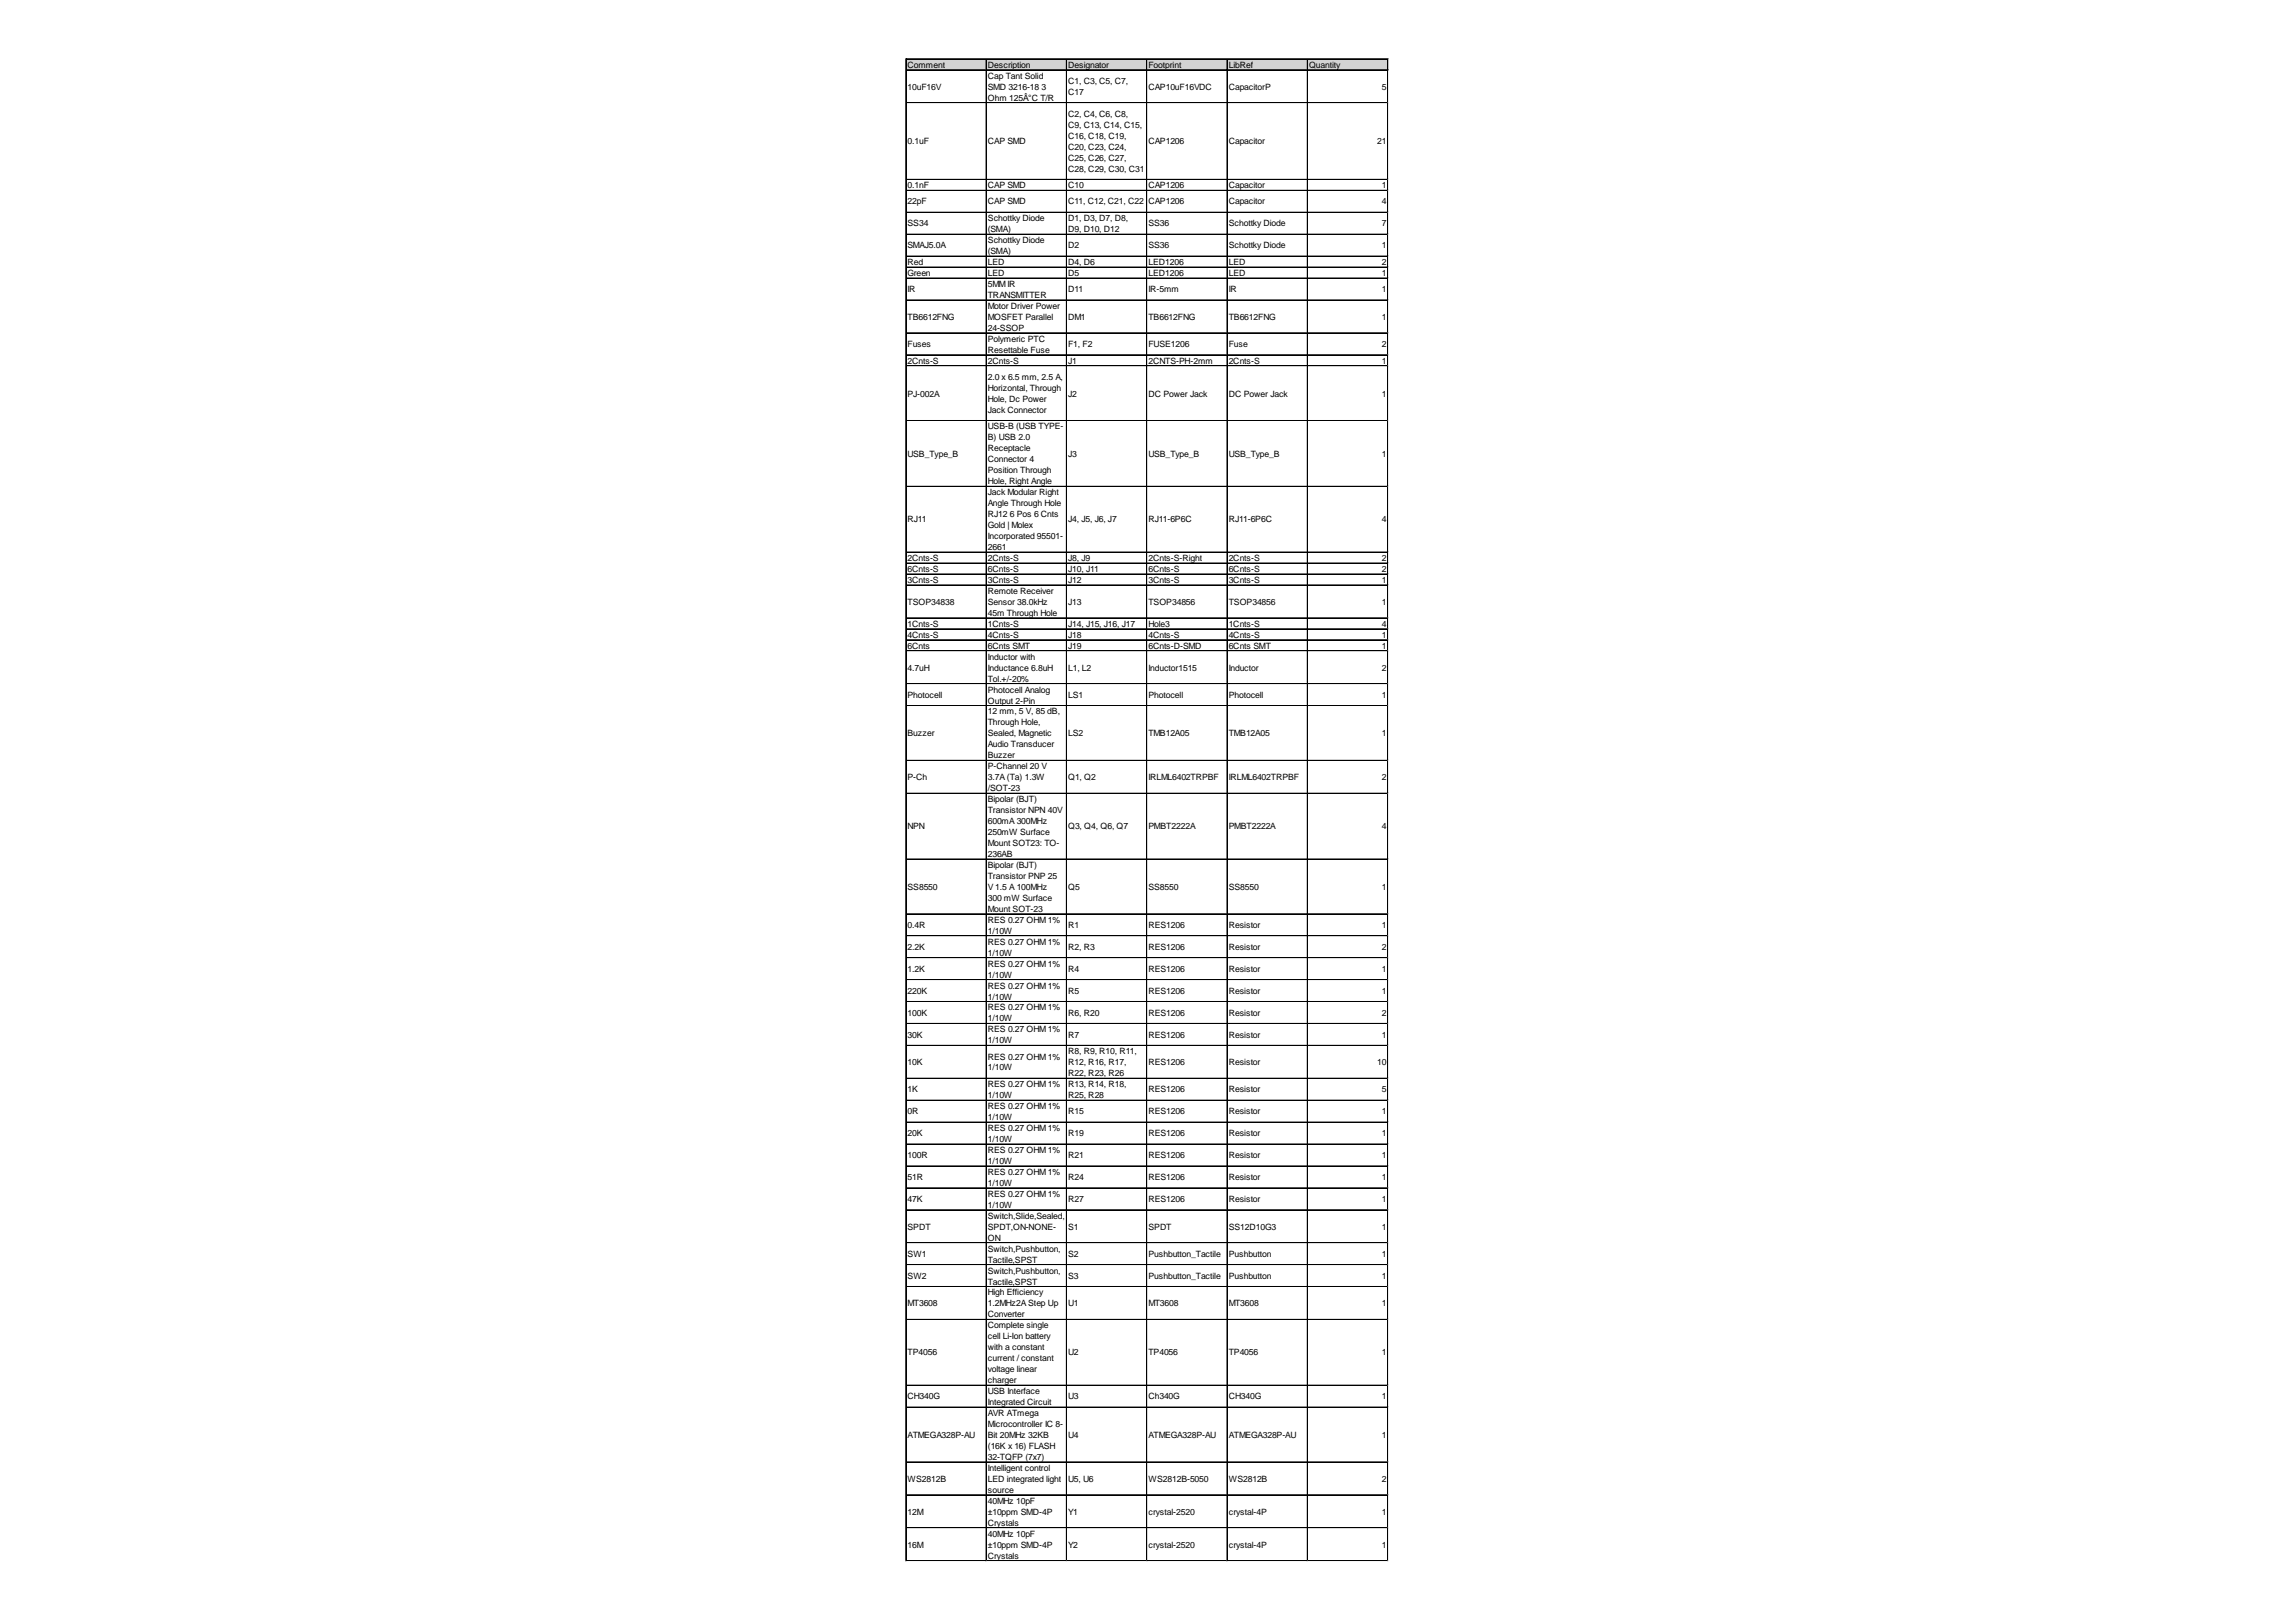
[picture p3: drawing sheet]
<svg xmlns="http://www.w3.org/2000/svg" width="297mm" height="210mm" viewBox="0 0 297 210" stroke-linecap="round" stroke-linejoin="round" font-family="sans-serif">
<defs><g id="words">
<g font-size="1.1">
<text x="117.4" y="8.8">Comment</text>
<text x="117.4" y="11.6">10uF16V</text>
<text x="127.8" y="8.8">Description</text>
<text x="127.8" y="10.2">Cap Tant Solid</text>
<text x="127.8" y="11.6">SMD 3216-18</text>
<text x="134.7" y="11.6">3</text>
<text x="138.2" y="8.8">Designator</text>
<text x="138.2" y="10.9">C1, C3, C5, C7,</text>
<text x="148.6" y="8.8">Footprint</text>
<text x="148.6" y="11.6">CAP10uF16VDC</text>
<text x="159" y="8.8">LibRef</text>
<text x="159" y="11.6">CapacitorP</text>
<text x="169.4" y="8.8">Quantity</text>
<text x="178.8" y="11.6">5</text>
<text x="127.8" y="13">Ohm 125Â°C T/R</text>
<text x="138.2" y="12.3">C17</text>
<text x="138.2" y="15.1">C2, C4, C6, C8,</text>
<text x="138.2" y="16.5">C9, C13, C14, C15,</text>
<text x="138.2" y="17.9">C16, C18, C19,</text>
<text x="117.4" y="18.7">0.1uF</text>
<text x="127.8" y="18.7">CAP SMD</text>
<text x="138.2" y="19.4">C20, C23, C24,</text>
<text x="138.2" y="20.8">C25, C26, C27,</text>
<text x="138.2" y="22.2">C28, C29, C30, C31</text>
<text x="148.6" y="18.7">CAP1206</text>
<text x="159" y="18.7">Capacitor</text>
<text x="178.2" y="18.7">21</text>
<text x="117.4" y="24.4">0.1nF</text>
<text x="117.4" y="26.5">22pF</text>
<text x="117.4" y="29.3">SS34</text>
<text x="127.8" y="24.4">CAP SMD</text>
<text x="127.8" y="26.5">CAP SMD</text>
<text x="127.8" y="28.6">Schottky Diode</text>
<text x="138.2" y="24.4">C10</text>
<text x="138.2" y="26.5">C11, C12, C21, C22</text>
<text x="138.2" y="28.6">D1, D3, D7, D8,</text>
<text x="148.6" y="24.4">CAP1206</text>
<text x="148.6" y="26.5">CAP1206</text>
<text x="148.6" y="29.3">SS36</text>
<text x="159" y="24.4">Capacitor</text>
<text x="159" y="26.5">Capacitor</text>
<text x="159" y="29.3">Schottky Diode</text>
<text x="178.8" y="24.4">1</text>
<text x="178.8" y="26.5">4</text>
<text x="178.8" y="29.3">7</text>
<text x="117.4" y="32.1">SMAJ5.0A</text>
<text x="117.4" y="34.3">Red</text>
<text x="117.4" y="35.7">Green</text>
<text x="127.8" y="30">(SMA)</text>
<text x="127.8" y="31.5">Schottky Diode</text>
<text x="127.8" y="32.9">(SMA)</text>
<text x="127.8" y="34.3">LED</text>
<text x="127.8" y="35.7">LED</text>
<text x="138.2" y="30">D9, D10, D12</text>
<text x="138.2" y="32.1">D2</text>
<text x="138.2" y="34.3">D4, D6</text>
<text x="138.2" y="35.7">D5</text>
<text x="148.6" y="32.1">SS36</text>
<text x="148.6" y="34.3">LED1206</text>
<text x="148.6" y="35.7">LED1206</text>
<text x="159" y="32.1">Schottky Diode</text>
<text x="159" y="34.3">LED</text>
<text x="159" y="35.7">LED</text>
<text x="178.8" y="32.1">1</text>
<text x="178.8" y="34.3">2</text>
<text x="178.8" y="35.7">1</text>
<text x="117.4" y="37.8">IR</text>
<text x="117.4" y="41.4">TB6612FNG</text>
<text x="127.8" y="37.1">5MMIR</text>
<text x="127.8" y="38.6">TRANSMITTER</text>
<text x="127.8" y="40">Motor Driver Power</text>
<text x="127.8" y="41.4">MOSFET Parallel</text>
<text x="138.2" y="37.8">D11</text>
<text x="138.2" y="41.4">DM1</text>
<text x="148.6" y="37.8">IR-5mm</text>
<text x="148.6" y="41.4">TB6612FNG</text>
<text x="159" y="37.8">IR</text>
<text x="159" y="41.4">TB6612FNG</text>
<text x="178.8" y="37.8">1</text>
<text x="178.8" y="41.4">1</text>
<text x="117.4" y="44.9">Fuses</text>
<text x="117.4" y="47.1">2Cnts-S</text>
<text x="127.8" y="42.8">24-SSOP</text>
<text x="127.8" y="44.2">Polymeric PTC</text>
<text x="127.8" y="45.6">Resettable Fuse</text>
<text x="127.8" y="47.1">2Cnts-S</text>
<text x="138.2" y="44.9">F1, F2</text>
<text x="138.2" y="47.1">J1</text>
<text x="148.6" y="44.9">FUSE1206</text>
<text x="148.6" y="47.1">2CNTS-PH-2mm</text>
<text x="159" y="44.9">Fuse</text>
<text x="159" y="47.1">2Cnts-S</text>
<text x="178.8" y="44.9">2</text>
<text x="178.8" y="47.1">1</text>
<text x="117.4" y="51.3">PJ-002A</text>
<text x="127.8" y="49.2">2.0 x 6.5 mm, 2.5 A,</text>
<text x="127.8" y="50.6">Horizontal, Through</text>
<text x="127.8" y="52">Hole, Dc Power</text>
<text x="127.8" y="53.4">Jack Connector</text>
<text x="138.2" y="51.3">J2</text>
<text x="148.6" y="51.3">DC Power Jack</text>
<text x="159" y="51.3">DC Power Jack</text>
<text x="178.8" y="51.3">1</text>
<text x="117.4" y="59.1">USB_Type_B</text>
<text x="127.8" y="55.6">USB-B (USB TYPE-</text>
<text x="127.8" y="57">B) USB 2.0</text>
<text x="127.8" y="58.4">Receptacle</text>
<text x="127.8" y="59.8">Connector 4</text>
<text x="138.2" y="59.1">J3</text>
<text x="148.6" y="59.1">USB_Type_B</text>
<text x="159" y="59.1">USB_Type_B</text>
<text x="178.8" y="59.1">1</text>
<text x="127.8" y="61.3">Position Through</text>
<text x="127.8" y="62.7">Hole, Right Angle</text>
<text x="127.8" y="64.1">Jack Modular Right</text>
<text x="127.8" y="65.5">Angle Through Hole</text>
<text x="117.4" y="67.6">RJ11</text>
<text x="127.8" y="66.9">RJ12</text>
<text x="127.8" y="68.3">Gold | Molex</text>
<text x="127.8" y="69.8">Incorporated 95501-</text>
<text x="127.8" y="71.2">2661</text>
<text x="130.6" y="66.9">6 Pos 6 Cnts</text>
<text x="138.2" y="67.6">J4, J5, J6, J7</text>
<text x="148.6" y="67.6">RJ11-6P6C</text>
<text x="159" y="67.6">RJ11-6P6C</text>
<text x="178.8" y="67.6">4</text>
<text x="117.4" y="72.6">2Cnts-S</text>
<text x="117.4" y="74">6Cnts-S</text>
<text x="117.4" y="75.4">3Cnts-S</text>
<text x="127.8" y="72.6">2Cnts-S</text>
<text x="127.8" y="74">6Cnts-S</text>
<text x="127.8" y="75.4">3Cnts-S</text>
<text x="127.8" y="76.9">Remote Receiver</text>
<text x="138.2" y="72.6">J8, J9</text>
<text x="138.2" y="74">J10, J11</text>
<text x="138.2" y="75.4">J12</text>
<text x="148.6" y="72.6">2Cnts-S-Right</text>
<text x="148.6" y="74">6Cnts-S</text>
<text x="148.6" y="75.4">3Cnts-S</text>
<text x="159" y="72.6">2Cnts-S</text>
<text x="159" y="74">6Cnts-S</text>
<text x="159" y="75.4">3Cnts-S</text>
<text x="178.8" y="72.6">2</text>
<text x="178.8" y="74">2</text>
<text x="178.8" y="75.4">1</text>
<text x="117.4" y="78.3">TSOP34838</text>
<text x="117.4" y="81.1">1Cnts-S</text>
<text x="117.4" y="82.5">4Cnts-S</text>
<text x="117.4" y="84">6Cnts</text>
<text x="127.8" y="78.3">Sensor 38.0kHz</text>
<text x="127.8" y="79.7">45m Through Hole</text>
<text x="127.8" y="81.1">1Cnts-S</text>
<text x="127.8" y="82.5">4Cnts-S</text>
<text x="127.8" y="84">6Cnts SMT</text>
<text x="138.2" y="78.3">J13</text>
<text x="138.2" y="81.1">J14, J15, J16, J17</text>
<text x="138.2" y="82.5">J18</text>
<text x="138.2" y="84">J19</text>
<text x="148.6" y="78.3">TSOP34856</text>
<text x="148.6" y="81.1">Hole3</text>
<text x="148.6" y="82.5">4Cnts-S</text>
<text x="148.6" y="84">6Cnts-D-SMD</text>
<text x="159" y="78.3">TSOP34856</text>
<text x="159" y="81.1">1Cnts-S</text>
<text x="159" y="82.5">4Cnts-S</text>
<text x="159" y="84">6Cnts SMT</text>
<text x="178.8" y="78.3">1</text>
<text x="178.8" y="81.1">4</text>
<text x="178.8" y="82.5">1</text>
<text x="178.8" y="84">1</text>
<text x="117.4" y="86.8">4.7uH</text>
<text x="127.8" y="85.4">Inductor with</text>
<text x="127.8" y="86.8">Inductance 6.8uH</text>
<text x="127.8" y="88.2">Tol.+/-20%</text>
<text x="127.8" y="89.6">Photocell Analog</text>
<text x="138.2" y="86.8">L1, L2</text>
<text x="148.6" y="86.8">Inductor1515</text>
<text x="159" y="86.8">Inductor</text>
<text x="178.8" y="86.8">2</text>
<text x="117.4" y="90.3">Photocell</text>
<text x="117.4" y="95.3">Buzzer</text>
<text x="127.8" y="91">Output 2-Pin</text>
<text x="127.8" y="92.5">12 mm, 5 V, 85 dB,</text>
<text x="127.8" y="93.9">Through Hole,</text>
<text x="127.8" y="95.3">Sealed, Magnetic</text>
<text x="138.2" y="90.3">LS1</text>
<text x="138.2" y="95.3">LS2</text>
<text x="148.6" y="90.3">Photocell</text>
<text x="148.6" y="95.3">TMB12A05</text>
<text x="159" y="90.3">Photocell</text>
<text x="159" y="95.3">TMB12A05</text>
<text x="178.8" y="90.3">1</text>
<text x="178.8" y="95.3">1</text>
<text x="117.4" y="101">P-Ch</text>
<text x="127.8" y="96.7">Audio Transducer</text>
<text x="127.8" y="98.1">Buzzer</text>
<text x="127.8" y="99.6">P-Channel 20 V</text>
<text x="127.8" y="101">3.7A (Ta) 1.3W</text>
<text x="138.2" y="101">Q1, Q2</text>
<text x="148.6" y="101">IRLML6402TRPBF</text>
<text x="159" y="101">IRLML6402TRPBF</text>
<text x="178.8" y="101">2</text>
<text x="117.4" y="107.3">NPN</text>
<text x="127.8" y="102.4">/SOT-23</text>
<text x="127.8" y="103.8">Bipolar (BJT)</text>
<text x="127.8" y="105.2">Transistor NPN 40V</text>
<text x="127.8" y="106.6">600mA 300MHz</text>
<text x="138.2" y="107.3">Q3, Q4, Q6, Q7</text>
<text x="148.6" y="107.3">PMBT2222A</text>
<text x="159" y="107.3">PMBT2222A</text>
<text x="178.8" y="107.3">4</text>
<text x="127.8" y="108.1">250mW Surface</text>
<text x="127.8" y="109.5">Mount SOT23: TO-</text>
<text x="127.8" y="110.9">236AB</text>
<text x="127.8" y="112.3">Bipolar (BJT)</text>
<text x="127.8" y="113.7">Transistor PNP 25</text>
<text x="117.4" y="115.2">SS8550</text>
<text x="127.8" y="115.2">V 1.5 A 100MHz</text>
<text x="127.8" y="116.6">300 mW Surface</text>
<text x="127.8" y="118">Mount SOT-23</text>
<text x="127.8" y="119.4">RES 0.27 OHM1%</text>
<text x="138.2" y="115.2">Q5</text>
<text x="148.6" y="115.2">SS8550</text>
<text x="159" y="115.2">SS8550</text>
<text x="178.8" y="115.2">1</text>
<text x="117.4" y="120.1">0.4R</text>
<text x="117.4" y="122.9">2.2K</text>
<text x="117.4" y="125.8">1.2K</text>
<text x="127.8" y="120.8">1/10W</text>
<text x="127.8" y="122.3">RES 0.27 OHM1%</text>
<text x="127.8" y="123.7">1/10W</text>
<text x="127.8" y="125.1">RES 0.27 OHM1%</text>
<text x="138.2" y="120.1">R1</text>
<text x="138.2" y="122.9">R2, R3</text>
<text x="138.2" y="125.8">R4</text>
<text x="148.6" y="120.1">RES1206</text>
<text x="148.6" y="122.9">RES1206</text>
<text x="148.6" y="125.8">RES1206</text>
<text x="159" y="120.1">Resistor</text>
<text x="159" y="122.9">Resistor</text>
<text x="159" y="125.8">Resistor</text>
<text x="178.8" y="120.1">1</text>
<text x="178.8" y="122.9">2</text>
<text x="178.8" y="125.8">1</text>
<text x="117.4" y="128.6">220K</text>
<text x="117.4" y="131.4">100K</text>
<text x="127.8" y="126.5">1/10W</text>
<text x="127.8" y="127.9">RES 0.27 OHM1%</text>
<text x="127.8" y="129.3">1/10W</text>
<text x="127.8" y="130.8">RES 0.27 OHM1%</text>
<text x="138.2" y="128.6">R5</text>
<text x="138.2" y="131.4">R6, R20</text>
<text x="148.6" y="128.6">RES1206</text>
<text x="148.6" y="131.4">RES1206</text>
<text x="159" y="128.6">Resistor</text>
<text x="159" y="131.4">Resistor</text>
<text x="178.8" y="128.6">1</text>
<text x="178.8" y="131.4">2</text>
<text x="117.4" y="134.3">30K</text>
<text x="117.4" y="137.9">10K</text>
<text x="127.8" y="132.2">1/10W</text>
<text x="127.8" y="133.6">RES 0.27 OHM1%</text>
<text x="127.8" y="135">1/10W</text>
<text x="127.8" y="137.1">RES 0.27 OHM1%</text>
<text x="138.2" y="134.3">R7</text>
<text x="138.2" y="136.4">R8, R9, R10, R11,</text>
<text x="138.2" y="137.9">R12, R16, R17,</text>
<text x="148.6" y="134.3">RES1206</text>
<text x="148.6" y="137.9">RES1206</text>
<text x="159" y="134.3">Resistor</text>
<text x="159" y="137.9">Resistor</text>
<text x="178.2" y="137.9">10</text>
<text x="178.8" y="134.3">1</text>
<text x="117.4" y="141.4">1K</text>
<text x="127.8" y="138.5">1/10W</text>
<text x="127.8" y="140.7">RES 0.27 OHM1%</text>
<text x="127.8" y="142.1">1/10W</text>
<text x="127.8" y="143.5">RES 0.27 OHM1%</text>
<text x="138.2" y="139.3">R22, R23, R26</text>
<text x="138.2" y="140.7">R13, R14, R18,</text>
<text x="138.2" y="142.1">R25, R28</text>
<text x="148.6" y="141.4">RES1206</text>
<text x="159" y="141.4">Resistor</text>
<text x="178.8" y="141.4">5</text>
<text x="117.4" y="144.2">0R</text>
<text x="117.4" y="147">20K</text>
<text x="117.4" y="149.9">100R</text>
<text x="127.8" y="144.9">1/10W</text>
<text x="127.8" y="146.4">RES 0.27 OHM1%</text>
<text x="127.8" y="147.8">1/10W</text>
<text x="127.8" y="149.2">RES 0.27 OHM1%</text>
<text x="138.2" y="144.2">R15</text>
<text x="138.2" y="147">R19</text>
<text x="138.2" y="149.9">R21</text>
<text x="148.6" y="144.2">RES1206</text>
<text x="148.6" y="147">RES1206</text>
<text x="148.6" y="149.9">RES1206</text>
<text x="159" y="144.2">Resistor</text>
<text x="159" y="147">Resistor</text>
<text x="159" y="149.9">Resistor</text>
<text x="178.8" y="144.2">1</text>
<text x="178.8" y="147">1</text>
<text x="178.8" y="149.9">1</text>
<text x="117.4" y="152.7">51R</text>
<text x="117.4" y="155.6">47K</text>
<text x="127.8" y="150.6">1/10W</text>
<text x="127.8" y="152">RES 0.27 OHM1%</text>
<text x="127.8" y="153.5">1/10W</text>
<text x="127.8" y="154.9">RES 0.27 OHM1%</text>
<text x="138.2" y="152.7">R24</text>
<text x="138.2" y="155.6">R27</text>
<text x="148.6" y="152.7">RES1206</text>
<text x="148.6" y="155.6">RES1206</text>
<text x="159" y="152.7">Resistor</text>
<text x="159" y="155.6">Resistor</text>
<text x="178.8" y="152.7">1</text>
<text x="178.8" y="155.6">1</text>
<text x="117.4" y="159.1">SPDT</text>
<text x="127.8" y="156.3">1/10W</text>
<text x="127.8" y="157.7">Switch,Slide,Sealed,</text>
<text x="127.8" y="159.1">SPDT,ON-NONE-</text>
<text x="127.8" y="160.6">ON</text>
<text x="127.8" y="162">Switch,Pushbutton,</text>
<text x="138.2" y="159.1">S1</text>
<text x="148.6" y="159.1">SPDT</text>
<text x="159" y="159.1">SS12D10G3</text>
<text x="178.8" y="159.1">1</text>
<text x="117.4" y="162.6">SW1</text>
<text x="117.4" y="165.5">SW2</text>
<text x="127.8" y="163.4">Tactile,SPST</text>
<text x="127.8" y="164.8">Switch,Pushbutton,</text>
<text x="127.8" y="166.2">Tactile,SPST</text>
<text x="127.8" y="167.6">High Efficiency</text>
<text x="138.2" y="162.6">S2</text>
<text x="138.2" y="165.5">S3</text>
<text x="148.6" y="162.6">Pushbutton_Tactile</text>
<text x="148.6" y="165.5">Pushbutton_Tactile</text>
<text x="159" y="162.6">Pushbutton</text>
<text x="159" y="165.5">Pushbutton</text>
<text x="178.8" y="162.6">1</text>
<text x="178.8" y="165.5">1</text>
<text x="117.4" y="169.1">MT3608</text>
<text x="127.8" y="169.1">1.2MHz2A Step Up</text>
<text x="127.8" y="170.5">Converter</text>
<text x="127.8" y="171.9">Complete single</text>
<text x="127.8" y="173.3">cell Li-Ion battery</text>
<text x="138.2" y="169.1">U1</text>
<text x="148.6" y="169.1">MT3608</text>
<text x="159" y="169.1">MT3608</text>
<text x="178.8" y="169.1">1</text>
<text x="117.4" y="175.4">TP4056</text>
<text x="127.8" y="174.7">with a constant</text>
<text x="127.8" y="176.2">current / constant</text>
<text x="127.8" y="177.6">voltage linear</text>
<text x="127.8" y="179">charger</text>
<text x="138.2" y="175.4">U2</text>
<text x="148.6" y="175.4">TP4056</text>
<text x="159" y="175.4">TP4056</text>
<text x="178.8" y="175.4">1</text>
<text x="117.4" y="181.1">CH340G</text>
<text x="127.8" y="180.4">USB Interface</text>
<text x="127.8" y="181.8">Integrated Circuit</text>
<text x="127.8" y="183.3">AVR ATmega</text>
<text x="127.8" y="184.7">Microcontroller IC 8-</text>
<text x="138.2" y="181.1">U3</text>
<text x="148.6" y="181.1">Ch340G</text>
<text x="159" y="181.1">CH340G</text>
<text x="178.8" y="181.1">1</text>
<text x="117.4" y="186.1">ATMEGA328P-AU</text>
<text x="117.4" y="191.8">WS2812B</text>
<text x="127.8" y="186.1">Bit 20MHz 32KB</text>
<text x="127.8" y="187.5">(16K x 16) FLASH</text>
<text x="127.8" y="188.9">32-TQFP (7x7)</text>
<text x="127.8" y="190.3">Intelligent control</text>
<text x="127.8" y="191.8">LED integrated light</text>
<text x="138.2" y="186.1">U4</text>
<text x="138.2" y="191.8">U5, U6</text>
<text x="148.6" y="186.1">ATMEGA328P-AU</text>
<text x="148.6" y="191.8">WS2812B-5050</text>
<text x="159" y="186.1">ATMEGA328P-AU</text>
<text x="159" y="191.8">WS2812B</text>
<text x="178.8" y="186.1">1</text>
<text x="178.8" y="191.8">2</text>
<text x="117.4" y="196">12M</text>
<text x="127.8" y="193.2">source</text>
<text x="127.8" y="194.6">40MHz 10pF</text>
<text x="127.8" y="196">±10ppm SMD-4P</text>
<text x="127.8" y="197.4">Crystals</text>
<text x="138.2" y="196">Y1</text>
<text x="148.6" y="196">crystal-2520</text>
<text x="159" y="196">crystal-4P</text>
<text x="178.8" y="196">1</text>
<text x="117.4" y="200.3">16M</text>
<text x="127.8" y="198.9">40MHz 10pF</text>
<text x="127.8" y="200.3">±10ppm SMD-4P</text>
<text x="127.8" y="201.7">Crystals</text>
<text x="138.2" y="200.3">Y2</text>
<text x="148.6" y="200.3">crystal-2520</text>
<text x="159" y="200.3">crystal-4P</text>
<text x="178.8" y="200.3">1</text>
</g>
</g></defs>
<path d="M117.2 7.6h62.4v1.5h-62.4z" fill="#d3d3d3"/>
<g fill="none" stroke="#000" stroke-width=".13">
<path d="M117.2 7.6v194.4M117.3 7.6h62.3M117.3 9h62.3M117.3 9.1h62.3M117.3 13.3h62.3M127.6 7.7v194.3M138 7.7v194.3M148.3 7.7v194.3M148.4 7.7v194.3M158.7 7.7v194.3M158.8 7.7v194.3M169.1 7.7v194.3"/>
<path d="M169.2 7.7v194.3M179.5 7.7v194.3M179.6 7.7v194.3M117.3 23.2h62.3M117.3 24.6h62.3M117.3 24.7h62.3M117.3 27.5h62.3M117.3 30.3h62.3M117.3 33.1h62.3M117.3 33.2h62.3M117.3 34.6h62.3M117.3 36h62.3"/>
<path d="M117.3 38.8h62.3M117.3 43.1h62.3M117.3 45.9h62.3M117.3 47.3h62.3M117.3 47.4h62.3M117.3 54.4h62.3M117.3 54.5h62.3M117.3 62.9h62.3M117.3 63h62.3M117.3 71.4h62.3M117.3 71.5h62.3M117.3 72.9h62.3"/>
<path d="M117.3 74.3h62.3M117.3 75.7h62.3M117.3 80h62.3M117.3 81.4h62.3M117.3 82.8h62.3M117.3 84.2h62.3M117.3 88.5h62.3M117.3 91.3h62.3M117.3 98.4h62.3M117.3 102.6h62.3M117.3 102.7h62.3M117.3 111.2h62.3"/>
<path d="M117.3 118.3h62.3M117.3 121.1h62.3M117.3 123.9h62.3M117.3 124h62.3M117.3 126.8h62.3M117.3 129.6h62.3M117.3 132.4h62.3M117.3 132.5h62.3M117.3 135.3h62.3M117.3 139.5h62.3M117.3 139.6h62.3M117.3 142.4h62.3"/>
<path d="M117.3 145.2h62.3M117.3 148h62.3M117.3 148.1h62.3M117.3 150.9h62.3M117.3 153.7h62.3M117.3 153.8h62.3M117.3 156.6h62.3M117.3 160.8h62.3M117.3 163.6h62.3M117.3 163.7h62.3M117.3 166.5h62.3M117.3 170.7h62.3"/>
<path d="M117.3 170.8h62.3M117.3 179.3h62.3M117.3 182.1h62.3M117.3 189.2h62.3M117.3 193.4h62.3M117.3 193.5h62.3M117.3 197.7h62.3M117.3 201.9h62.3M117.3 202h62.3"/>
</g>
<path d="M117.2 202v.1" fill="none" stroke="#e0e0e0" stroke-width=".13"/>
<path d="M117.2 202l.1 .1z" fill="#e0e0e0"/>
<path d="M127.6 202v.1" fill="none" stroke="#e0e0e0" stroke-width=".13"/>
<path d="M127.6 202v.1z" fill="#e0e0e0"/>
<path d="M138 202v.1" fill="none" stroke="#e0e0e0" stroke-width=".13"/>
<path d="M138 202v.1z" fill="#e0e0e0"/>
<path d="M148.3 202v.1" fill="none" stroke="#e0e0e0" stroke-width=".13"/>
<path d="M148.3 202l.1 .1z" fill="#e0e0e0"/>
<path d="M158.7 202v.1" fill="none" stroke="#e0e0e0" stroke-width=".13"/>
<path d="M158.7 202l.1 .1z" fill="#e0e0e0"/>
<path d="M169.1 202v.1" fill="none" stroke="#e0e0e0" stroke-width=".13"/>
<path d="M169.1 202l.1 .1z" fill="#e0e0e0"/>
<path d="M179.5 202v.1" fill="none" stroke="#e0e0e0" stroke-width=".13"/>
<path d="M179.5 202l.1 .1z" fill="#e0e0e0"/>
<path d="M179.6 13.3h.1" fill="none" stroke="#e0e0e0" stroke-width=".13"/>
<path d="M179.6 13.3v.1z" fill="#e0e0e0"/>
<path d="M179.6 23.2h.1" fill="none" stroke="#e0e0e0" stroke-width=".13"/>
<path d="M179.6 23.2v.1z" fill="#e0e0e0"/>
<path d="M179.6 24.6h.1" fill="none" stroke="#e0e0e0" stroke-width=".13"/>
<path d="M179.6 24.6v.1z" fill="#e0e0e0"/>
<path d="M179.6 27.5h.1" fill="none" stroke="#e0e0e0" stroke-width=".13"/>
<path d="M179.6 30.3h.1" fill="none" stroke="#e0e0e0" stroke-width=".13"/>
<path d="M179.6 30.3v.1z" fill="#e0e0e0"/>
<path d="M179.6 33.1h.1" fill="none" stroke="#e0e0e0" stroke-width=".13"/>
<path d="M179.6 33.1v.1z" fill="#e0e0e0"/>
<path d="M179.6 34.6h.1" fill="none" stroke="#e0e0e0" stroke-width=".13"/>
<path d="M179.6 36h.1" fill="none" stroke="#e0e0e0" stroke-width=".13"/>
<path d="M179.6 38.8h.1" fill="none" stroke="#e0e0e0" stroke-width=".13"/>
<path d="M179.6 38.8v.1z" fill="#e0e0e0"/>
<path d="M179.6 43.1h.1" fill="none" stroke="#e0e0e0" stroke-width=".13"/>
<path d="M179.6 45.9h.1" fill="none" stroke="#e0e0e0" stroke-width=".13"/>
<path d="M179.6 45.9v.1z" fill="#e0e0e0"/>
<path d="M179.6 47.3h.1" fill="none" stroke="#e0e0e0" stroke-width=".13"/>
<path d="M179.6 47.3v.1z" fill="#e0e0e0"/>
<path d="M179.6 54.4h.1" fill="none" stroke="#e0e0e0" stroke-width=".13"/>
<path d="M179.6 54.4v.1z" fill="#e0e0e0"/>
<path d="M179.6 62.9h.1" fill="none" stroke="#e0e0e0" stroke-width=".13"/>
<path d="M179.6 62.9v.1z" fill="#e0e0e0"/>
<path d="M179.6 71.4h.1" fill="none" stroke="#e0e0e0" stroke-width=".13"/>
<path d="M179.6 71.4v.1z" fill="#e0e0e0"/>
<path d="M179.6 72.9h.1" fill="none" stroke="#e0e0e0" stroke-width=".13"/>
<path d="M179.6 74.3h.1" fill="none" stroke="#e0e0e0" stroke-width=".13"/>
<path d="M179.6 74.3v.1z" fill="#e0e0e0"/>
<path d="M179.6 75.7h.1" fill="none" stroke="#e0e0e0" stroke-width=".13"/>
<path d="M179.6 75.7v.1z" fill="#e0e0e0"/>
<path d="M179.6 80h.1" fill="none" stroke="#e0e0e0" stroke-width=".13"/>
<path d="M179.6 81.4h.1" fill="none" stroke="#e0e0e0" stroke-width=".13"/>
<path d="M179.6 82.8h.1" fill="none" stroke="#e0e0e0" stroke-width=".13"/>
<path d="M179.6 82.8v.1z" fill="#e0e0e0"/>
<path d="M179.6 84.2h.1" fill="none" stroke="#e0e0e0" stroke-width=".13"/>
<path d="M179.6 84.2v.1z" fill="#e0e0e0"/>
<path d="M179.6 88.5h.1" fill="none" stroke="#e0e0e0" stroke-width=".13"/>
<path d="M179.6 91.3h.1" fill="none" stroke="#e0e0e0" stroke-width=".13"/>
<path d="M179.6 91.3v.1z" fill="#e0e0e0"/>
<path d="M179.6 98.4h.1" fill="none" stroke="#e0e0e0" stroke-width=".13"/>
<path d="M179.6 98.4v.1z" fill="#e0e0e0"/>
<path d="M179.6 102.6h.1" fill="none" stroke="#e0e0e0" stroke-width=".13"/>
<path d="M179.6 102.6v.1z" fill="#e0e0e0"/>
<path d="M179.6 111.2h.1" fill="none" stroke="#e0e0e0" stroke-width=".13"/>
<path d="M179.6 118.3h.1" fill="none" stroke="#e0e0e0" stroke-width=".13"/>
<path d="M179.6 121.1h.1" fill="none" stroke="#e0e0e0" stroke-width=".13"/>
<path d="M179.6 121.1v.1z" fill="#e0e0e0"/>
<path d="M179.6 123.9h.1" fill="none" stroke="#e0e0e0" stroke-width=".13"/>
<path d="M179.6 123.9v.1z" fill="#e0e0e0"/>
<path d="M179.6 126.8h.1" fill="none" stroke="#e0e0e0" stroke-width=".13"/>
<path d="M179.6 129.6h.1" fill="none" stroke="#e0e0e0" stroke-width=".13"/>
<path d="M179.6 129.6v.1z" fill="#e0e0e0"/>
<path d="M179.6 132.4h.1" fill="none" stroke="#e0e0e0" stroke-width=".13"/>
<path d="M179.6 132.4v.1z" fill="#e0e0e0"/>
<path d="M179.6 135.3h.1" fill="none" stroke="#e0e0e0" stroke-width=".13"/>
<path d="M179.6 135.3v.1z" fill="#e0e0e0"/>
<path d="M179.6 139.5h.1" fill="none" stroke="#e0e0e0" stroke-width=".13"/>
<path d="M179.6 139.5v.1z" fill="#e0e0e0"/>
<path d="M179.6 142.4h.1" fill="none" stroke="#e0e0e0" stroke-width=".13"/>
<path d="M179.6 145.2h.1" fill="none" stroke="#e0e0e0" stroke-width=".13"/>
<path d="M179.6 145.2v.1z" fill="#e0e0e0"/>
<path d="M179.6 148h.1" fill="none" stroke="#e0e0e0" stroke-width=".13"/>
<path d="M179.6 148v.1z" fill="#e0e0e0"/>
<path d="M179.6 150.9h.1" fill="none" stroke="#e0e0e0" stroke-width=".13"/>
<path d="M179.6 150.9v.1z" fill="#e0e0e0"/>
<path d="M179.6 153.7h.1" fill="none" stroke="#e0e0e0" stroke-width=".13"/>
<path d="M179.6 153.7v.1z" fill="#e0e0e0"/>
<path d="M179.6 156.6h.1" fill="none" stroke="#e0e0e0" stroke-width=".13"/>
<path d="M179.6 160.8h.1" fill="none" stroke="#e0e0e0" stroke-width=".13"/>
<path d="M179.6 160.8v.1z" fill="#e0e0e0"/>
<path d="M179.6 163.6h.1" fill="none" stroke="#e0e0e0" stroke-width=".13"/>
<path d="M179.6 163.6v.1z" fill="#e0e0e0"/>
<path d="M179.6 166.5h.1" fill="none" stroke="#e0e0e0" stroke-width=".13"/>
<path d="M179.6 166.5v.1z" fill="#e0e0e0"/>
<path d="M179.6 170.7h.1" fill="none" stroke="#e0e0e0" stroke-width=".13"/>
<path d="M179.6 170.7v.1z" fill="#e0e0e0"/>
<path d="M179.6 179.3h.1" fill="none" stroke="#e0e0e0" stroke-width=".13"/>
<path d="M179.6 182.1h.1" fill="none" stroke="#e0e0e0" stroke-width=".13"/>
<path d="M179.6 182.1v.1z" fill="#e0e0e0"/>
<path d="M179.6 189.2h.1" fill="none" stroke="#e0e0e0" stroke-width=".13"/>
<path d="M179.6 189.2v.1z" fill="#e0e0e0"/>
<path d="M179.6 193.4h.1" fill="none" stroke="#e0e0e0" stroke-width=".13"/>
<path d="M179.6 193.4v.1z" fill="#e0e0e0"/>
<path d="M179.6 197.7h.1" fill="none" stroke="#e0e0e0" stroke-width=".13"/>
<path d="M179.6 197.7v.1z" fill="#e0e0e0"/>
<path d="M179.6 201.9h.1" fill="none" stroke="#e0e0e0" stroke-width=".13"/>
<path d="M179.6 201.9v.1z" fill="#e0e0e0"/>
<use href="#words"/>
</svg>
